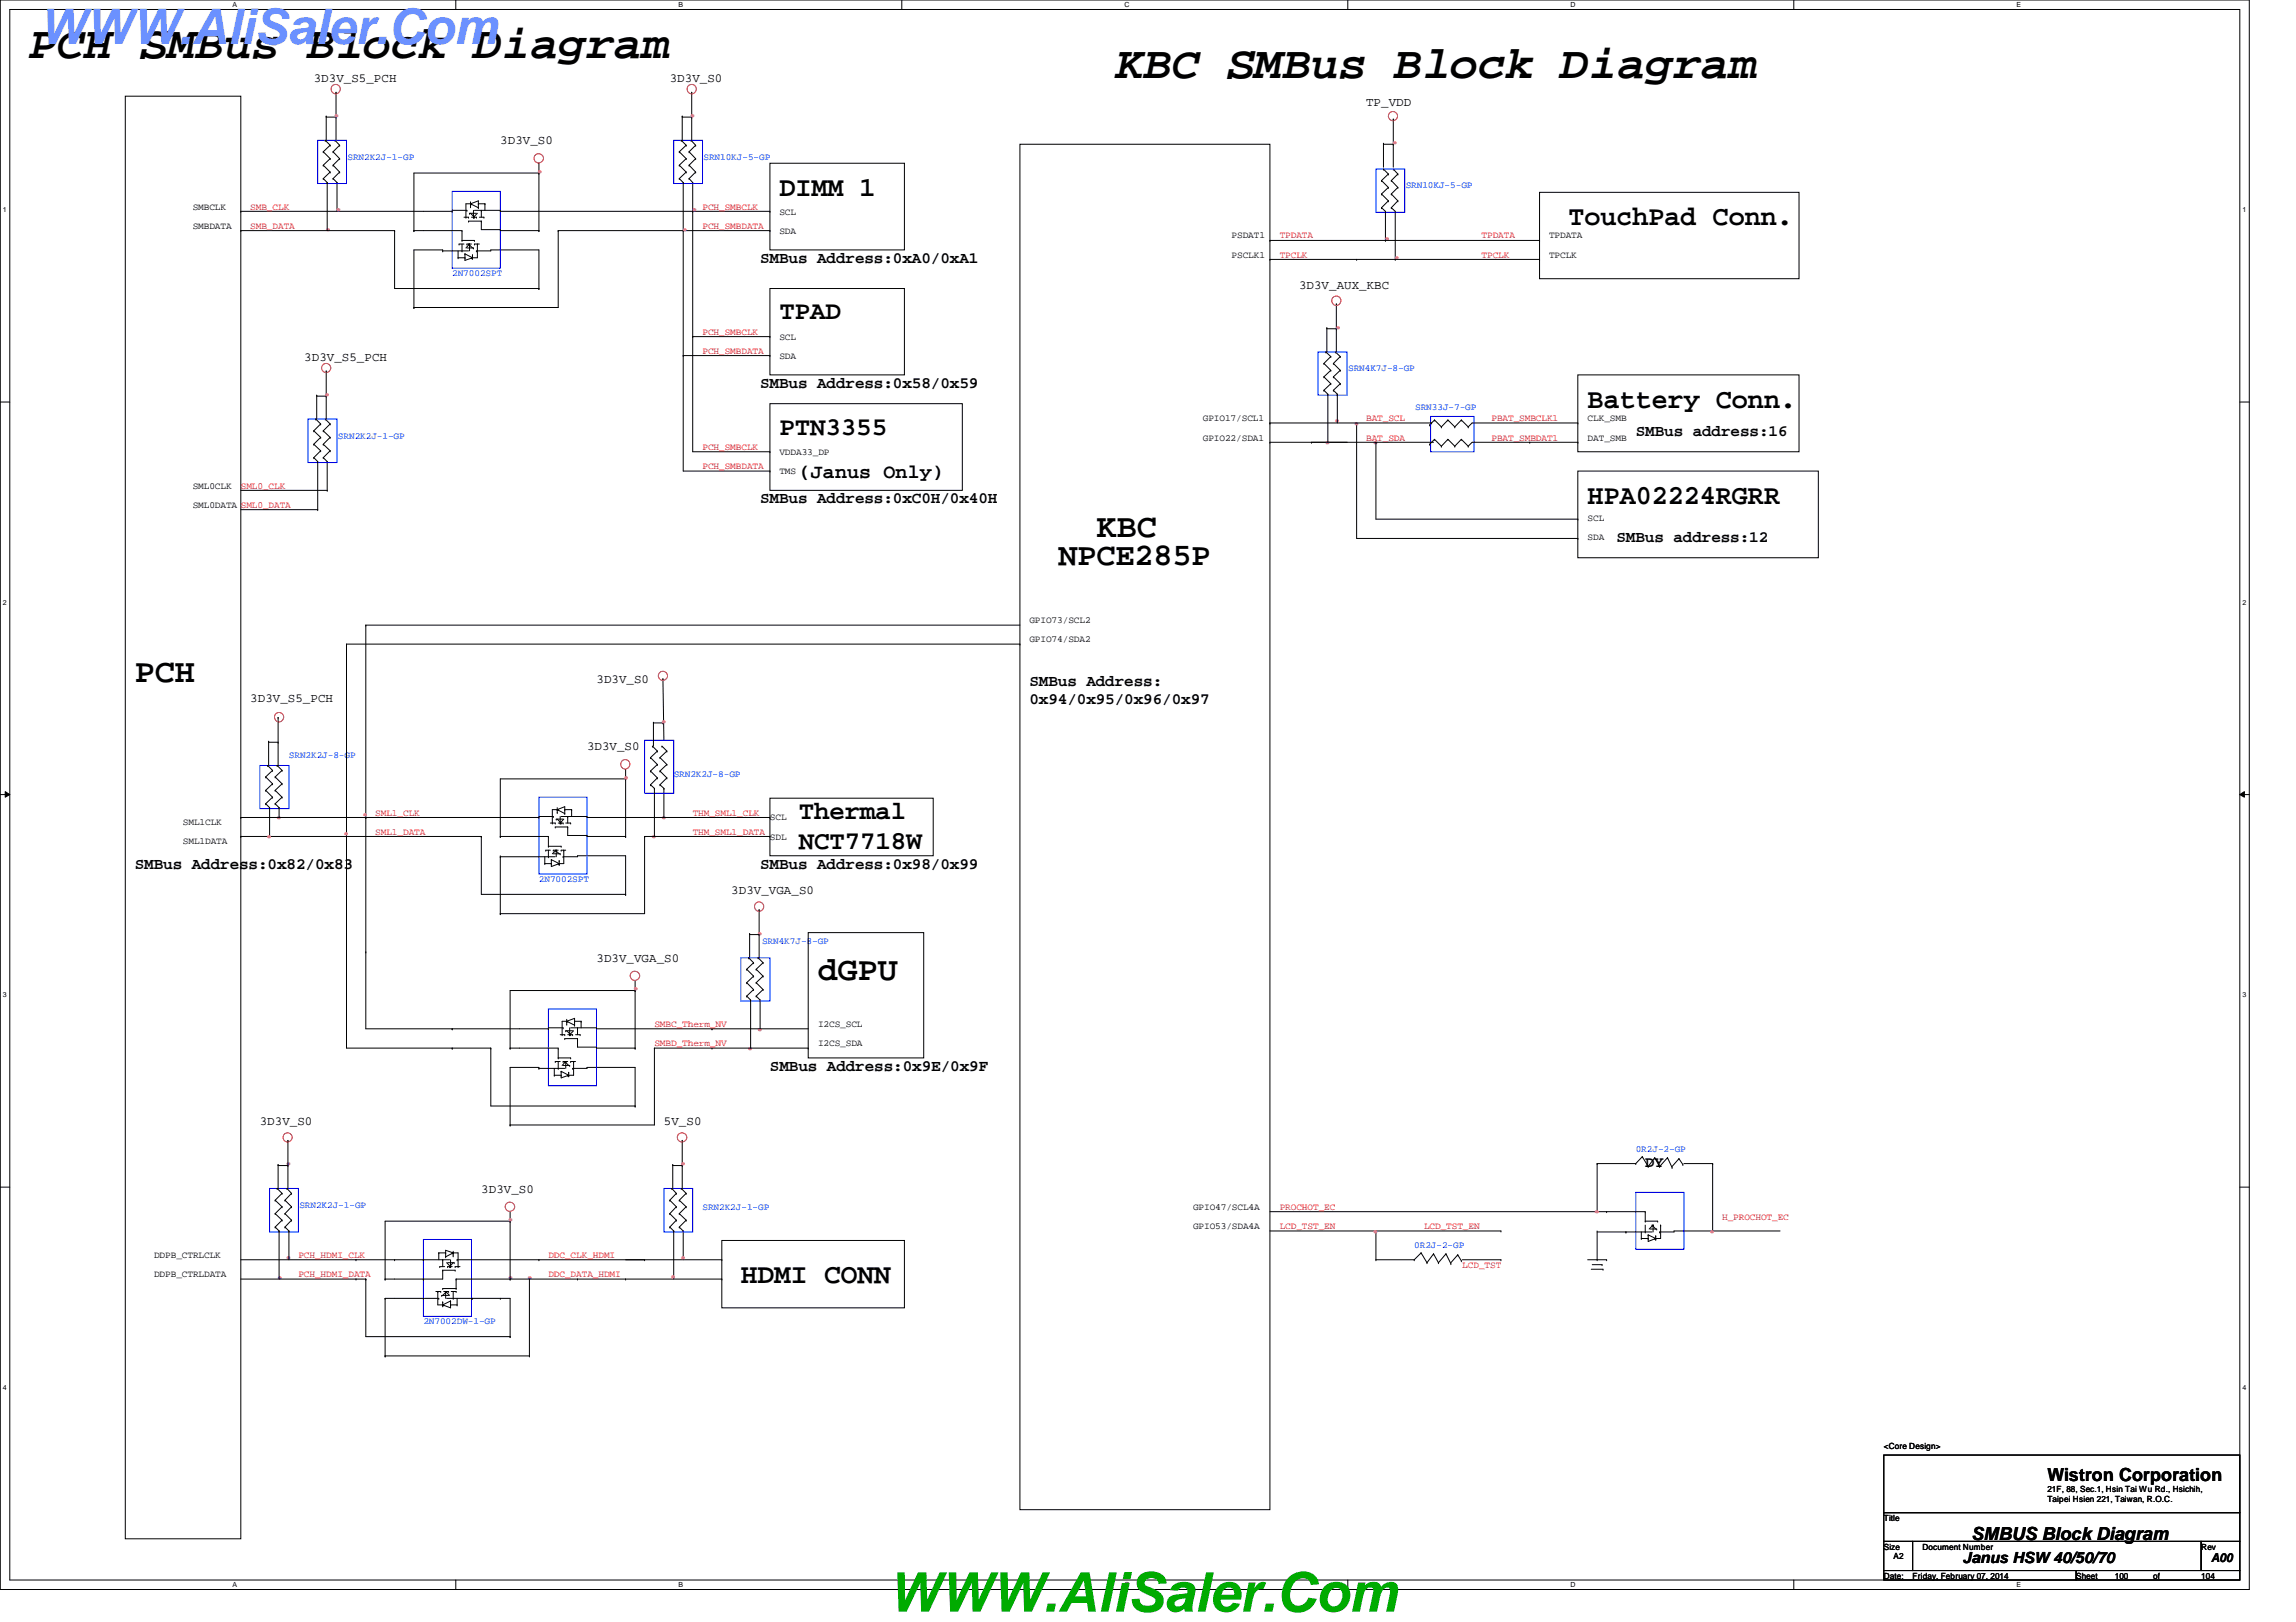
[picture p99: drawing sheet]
<svg xmlns="http://www.w3.org/2000/svg" width="297mm" height="210mm" viewBox="0 0 297 210" stroke-linecap="round" stroke-linejoin="round" font-family="sans-serif">
<defs><g id="words">
<text font-size="7.1" fill="#00ab00" x="114.9" y="208.6">WWW.AliSaler.Com</text>
<text font-size="6.3" fill="#6b91ff" x="5.1" y="5.6">WWW.AliSaler.Com</text>
<g font-size="6">
<text x="3.8" y="7.5">PCH SMBus Block Diagram</text>
<text x="144.4" y="10">KBC SMBus Block Diagram</text>
</g>
<g font-size="4.3">
<text x="141.9" y="69.6">KBC</text>
<text x="17.4" y="88.2">PCH</text>
<text x="105.8" y="126.8">dGPU</text>
</g>
<text font-size="4.1" x="136.9" y="73.2">NPCE285P</text>
<g font-size="3.6">
<text x="100.8" y="25.4">DIMM 1</text>
<text x="202.9" y="29.1">TouchPad Conn.</text>
<text x="205.4" y="52.8">Battery Conn.</text>
<text x="205.4" y="65.2">HPA02224RGRR</text>
<text x="95.8" y="166">HDMI CONN</text>
</g>
<g font-size="3.3">
<text x="100.8" y="41.3">TPAD</text>
<text x="100.8" y="56.3">PTN3355</text>
<text x="103.3" y="106">Thermal</text>
<text x="103.3" y="109.8">NCT7718W</text>
</g>
<text font-size="2.6" x="103.3" y="61.8">(Janus Only)</text>
<g font-size="2.3">
<text x="264.9" y="191.7">Wistron Corporation</text>
<text x="255.1" y="199.3">SMBUS Block Diagram</text>
</g>
<g font-size="2.1" fill="#f0f">
<text x="42.3" y="15.7">‧</text>
<text x="88.4" y="15.7">‧</text>
<text x="68.6" y="22.9">‧</text>
<text x="179.2" y="19.1">‧</text>
<text x="42.6" y="27.9">‧</text>
<text x="88.6" y="27.9">‧</text>
<text x="41.2" y="30.4">‧</text>
<text x="87.4" y="30.4">‧</text>
<text x="178.3" y="31.6">‧</text>
<text x="179.5" y="34.1">‧</text>
<text x="171.9" y="43.1">‧</text>
<text x="41.1" y="51.7">‧</text>
<text x="170.5" y="58">‧</text>
<text x="171.8" y="55.1">‧‧</text>
<text x="176.7" y="58">‧</text>
<text x="84.7" y="94.1">‧</text>
<text x="79.8" y="101.3">‧</text>
<text x="34.9" y="106.5">‧</text>
<text x="46.1" y="106.1">‧</text>
<text x="84.7" y="106.5">‧</text>
<text x="33.6" y="109">‧</text>
<text x="43.6" y="108.6">‧</text>
<text x="83.4" y="109">‧</text>
<text x="97.1" y="121.5">‧</text>
<text x="81.1" y="128.7">‧</text>
<text x="95.8" y="136.4">‧</text>
<text x="97.1" y="133.9">‧</text>
<text x="36.1" y="151.3">‧</text>
<text x="87.2" y="151.3">‧</text>
<text x="64.9" y="158.5">‧</text>
<text x="176.7" y="160">‧</text>
<text x="205.4" y="157.5">‧</text>
<text x="220.3" y="160">‧</text>
<text x="35" y="166">‧</text>
<text x="36.1" y="163.4">‧</text>
<text x="64.8" y="166">‧‧</text>
<text x="85.9" y="165.9">‧</text>
<text x="87.2" y="163.4">‧</text>
</g>
<g font-size="2.1">
<text x="98.3" y="34">SMBus Address:0xA0/0xA1</text>
<text x="98.3" y="50.2">SMBus Address:0x58/0x59</text>
<text x="211.6" y="56.4">SMBus address:16</text>
<text x="98.3" y="65.2">SMBus Address:0xC0H/0x40H</text>
<text x="209.1" y="70.1">SMBus address:12</text>
<text x="133.2" y="88.8">SMBus Address:</text>
<text x="133.2" y="91.1">0x94/0x95/0x96/0x97</text>
<text x="17.4" y="112.4">SMBus Address:0x82/0x83</text>
<text x="98.3" y="112.4">SMBus Address:0x98/0x99</text>
<text x="99.6" y="138.6">SMBus Address:0x9E/0x9F</text>
</g>
<g font-size="2">
<text x="212.8" y="151">DY</text>
<text x="253.9" y="202.2">Janus HSW 40/50/70</text>
</g>
<g font-size="1.6">
<text x="40.6" y="10.6">3D3V_S5_PCH</text>
<text x="86.7" y="10.6">3D3V_S0</text>
<text x="176.7" y="13.7">TP_VDD</text>
<text x="64.7" y="18.7">3D3V_S0</text>
<text x="168.1" y="37.3">3D3V_AUX_KBC</text>
<text x="39.4" y="46.7">3D3V_S5_PCH</text>
<text x="77.2" y="88.4">3D3V_S0</text>
<text x="32.4" y="90.8">3D3V_S5_PCH</text>
<text x="75.9" y="97.1">3D3V_S0</text>
<text x="94.6" y="115.7">3D3V_VGA_S0</text>
<text x="77.2" y="124.5">3D3V_VGA_S0</text>
<text x="33.6" y="145.6">3D3V_S0</text>
<text x="85.9" y="145.6">5V_S0</text>
<text x="62.3" y="154.3">3D3V_S0</text>
<text x="286" y="202.2">A00</text>
</g>
<g font-size="1.2" fill="#00f">
<text x="45" y="20.7">SRN2K2J-1-GP</text>
<text x="91" y="20.7">SRN10KJ-5-GP</text>
<text x="181.9" y="24.4">SRN10KJ-5-GP</text>
<text x="58.5" y="35.7">2N7002SPT</text>
<text x="174.4" y="48">SRN4K7J-8-GP</text>
<text x="183.1" y="53">SRN33J-7-GP</text>
<text x="43.7" y="56.8">SRN2K2J-1-GP</text>
<text x="37.4" y="98.1">SRN2K2J-8-GP</text>
<text x="87.2" y="100.6">SRN2K2J-8-GP</text>
<text x="69.7" y="114.1">2N7002SPT</text>
<text x="98.6" y="122.2">SRN4K7J-8-GP</text>
<text x="211.6" y="149.1">0R2J-2-GP</text>
<text x="38.7" y="156.3">SRN2K2J-1-GP</text>
<text x="90.9" y="156.6">SRN2K2J-1-GP</text>
<text x="183" y="161.5">0R2J-2-GP</text>
<text x="54.8" y="171.4">2N7002DW-1-GP</text>
</g>
<g font-size="1.2">
<text x="24.9" y="27.1">SMBCLK</text>
<text x="24.9" y="29.6">SMBDATA</text>
<text x="100.8" y="27.8">SCL</text>
<text x="100.8" y="30.3">SDA</text>
<text x="159.3" y="33.4">PSCLK1</text>
<text x="159.3" y="30.9">PSDAT1</text>
<text x="200.4" y="30.9">TPDATA</text>
<text x="200.4" y="33.4">TPCLK</text>
<text x="100.8" y="43.9">SCL</text>
<text x="100.8" y="46.4">SDA</text>
<text x="100.8" y="58.9">VDDA33_DP</text>
<text x="155.6" y="54.5">GPIO17/SCL1</text>
<text x="155.6" y="57">GPIO22/SDA1</text>
<text x="205.4" y="54.5">CLK_SMB</text>
<text x="205.4" y="57">DAT_SMB</text>
<text x="24.9" y="65.7">SML0DATA SML0_DATA</text>
<text x="24.9" y="63.2">SML0CLK</text>
<text x="100.8" y="61.4">TMS</text>
<text x="205.4" y="67.5">SCL</text>
<text x="205.4" y="69.9">SDA</text>
<text x="133.2" y="80.6">GPIO73/SCL2</text>
<text x="133.2" y="83.1">GPIO74/SDA2</text>
<text x="23.7" y="106.8">SML1CLK</text>
<text x="99.6" y="106.2">SCL</text>
<text x="23.7" y="109.3">SML1DATA</text>
<text x="99.6" y="108.7">SDL</text>
<text x="105.8" y="132.9">I2CS_SCL</text>
<text x="105.8" y="135.4">I2CS_SDA</text>
<text x="154.3" y="156.6">GPIO47/SCL4A</text>
<text x="154.3" y="159">GPIO53/SDA4A</text>
<text x="19.9" y="165.3">DDPB_CTRLDATA</text>
<text x="19.9" y="162.8">DDPB_CTRLCLK</text>
</g>
<g font-size="1.2" fill="#f00">
<text x="32.4" y="27.1">SMB_CLK</text>
<text x="32.4" y="29.6">SMB_DATA</text>
<text x="90.9" y="27.1">PCH_SMBCLK</text>
<text x="90.9" y="29.6">PCH_SMBDATA</text>
<text x="165.6" y="30.9">TPDATA</text>
<text x="165.6" y="33.4">TPCLK</text>
<text x="191.7" y="30.9">TPDATA</text>
<text x="191.7" y="33.4">TPCLK</text>
<text x="90.9" y="43.3">PCH_SMBCLK</text>
<text x="90.9" y="45.8">PCH_SMBDATA</text>
<text x="90.9" y="58.3">PCH_SMBCLK</text>
<text x="176.7" y="54.5">BAT_SCL</text>
<text x="176.7" y="57">BAT_SDA</text>
<text x="193" y="54.5">PBAT_SMBCLK1</text>
<text x="193" y="57">PBAT_SMBDAT1</text>
<text x="31.2" y="63.2">SML0_CLK</text>
<text x="90.9" y="60.7">PCH_SMBDATA</text>
<text x="48.6" y="105.5">SML1_CLK</text>
<text x="89.6" y="105.5">THM_SML1_CLK</text>
<text x="48.6" y="108">SML1_DATA</text>
<text x="89.6" y="108">THM_SML1_DATA</text>
<text x="84.7" y="132.9">SMBC_Therm_NV</text>
<text x="84.7" y="135.4">SMBD_Therm_NV</text>
<text x="165.6" y="159">LCD_TST_EN</text>
<text x="165.6" y="156.6">PROCHOT_EC</text>
<text x="184.2" y="159">LCD_TST_EN</text>
<text x="222.8" y="157.8">H_PROCHOT_EC</text>
<text x="38.6" y="165.3">PCH_HDMI_DATA</text>
<text x="38.6" y="162.8">PCH_HDMI_CLK</text>
<text x="70.9" y="162.8">DDC_CLK_HDMI</text>
<text x="70.9" y="165.3">DDC_DATA_HDMI</text>
<text x="189.2" y="164">LCD_TST</text>
</g>
<g font-size="1.1">
<text x="243.7" y="187.5">&lt;Core Design&gt;</text>
<text x="243.7" y="196.8">Title</text>
<text x="264.9" y="193.1">21F, 88, Sec.1, Hsin Tai Wu Rd., Hsichih,</text>
<text x="264.9" y="194.4">Taipei Hsien 221, Taiwan, R.O.C.</text>
<text x="243.7" y="200.5">Size</text>
<text x="245" y="201.8">A2</text>
<text x="248.7" y="200.5">Document Number</text>
<text x="284.8" y="200.5">Rev</text>
<text x="243.7" y="204.3">Date:</text>
<text x="247.4" y="204.3">Friday, February 07, 2014</text>
<text x="268.6" y="204.3">Sheet</text>
<text x="273.6" y="204.3">100</text>
<text x="278.6" y="204.3">of</text>
<text x="284.8" y="204.3">104</text>
</g>
<g font-size=".9">
<text x="30.1" y=".9">A</text>
<text x="87.8" y=".9">B</text>
<text x="145.5" y=".9">C</text>
<text x="203.2" y=".9">D</text>
<text x="260.9" y=".9">E</text>
<text x=".4" y="27.4">1</text>
<text x="290.1" y="27.4">1</text>
<text x=".4" y="78.2">2</text>
<text x="290.1" y="78.2">2</text>
<text x=".4" y="129">3</text>
<text x="290.1" y="129">3</text>
<text x=".4" y="179.8">4</text>
<text x="290.1" y="179.8">4</text>
<text x="30.1" y="205.4">A</text>
<text x="87.8" y="205.4">B</text>
<text x="145.5" y="205.4">C</text>
<text x="203.2" y="205.4">D</text>
<text x="260.9" y="205.4">E</text>
</g>
</g></defs>
<path d="M0 0h291v205.7h-291zM1.3 1.2h288.5v203.3h-288.5z" fill="none" stroke="#000" stroke-width=".13"/>
<g fill="#fff">
<path d="M30.1 .1h.5v1h-.5z"/>
<path d="M30.1 204.6h.5v1h-.5z"/>
</g>
<path d="M59 0v1.2M59 204.5v1.2" fill="none" stroke="#000" stroke-width=".13"/>
<g fill="#fff">
<path d="M87.8 .1h.6v1h-.6z"/>
<path d="M87.8 204.6h.6v1h-.6z"/>
</g>
<path d="M116.7 0v1.2M116.7 204.5v1.2" fill="none" stroke="#000" stroke-width=".13"/>
<g fill="#fff">
<path d="M145.5 .1h.6v1h-.6z"/>
<path d="M145.5 204.6h.6v1h-.6z"/>
</g>
<path d="M174.4 0v1.2M174.4 204.5v1.2" fill="none" stroke="#000" stroke-width=".13"/>
<g fill="#fff">
<path d="M203.2 .1h.6v1h-.6z"/>
<path d="M203.2 204.6h.6v1h-.6z"/>
</g>
<path d="M232.1 0v1.2M232.1 204.5v1.2" fill="none" stroke="#000" stroke-width=".13"/>
<g fill="#fff">
<path d="M260.9 .1h.6v1h-.6z"/>
<path d="M260.9 204.6h.6v1h-.6z"/>
<path d="M.4 26.6h.5v1h-.5z"/>
<path d="M290.1 26.6h.5v1h-.5z"/>
<path d="M.4 77.4h.5v1h-.5z"/>
<path d="M290.1 77.4h.5v1h-.5z"/>
</g>
<path d="M0 52h1.3M289.8 52h1.2" fill="none" stroke="#000" stroke-width=".13"/>
<g fill="#fff">
<path d="M.4 128.2h.5v1h-.5z"/>
<path d="M290.1 128.2h.5v1h-.5z"/>
</g>
<path d="M0 102.8h1.3M.7 102.4l.6 .4-.6 .4zM289.8 102.8h1.2M289.8 102.8l.6-.4v.8z" fill="none" stroke="#000" stroke-width=".13"/>
<path d="M.7 102.4l.6 .4-.6 .4zM289.8 102.8l.6-.4v.8z" fill="#000"/>
<g fill="#fff">
<path d="M.4 179h.5v1h-.5z"/>
<path d="M290.1 179h.5v1h-.5z"/>
</g>
<g fill="none" stroke="#000" stroke-width=".13">
<path d="M16.2 12.4h15v186.7h-15zM41.8 19.6h.1M41.8 19.6l.9 .9M42.1 18.2l.6 .6M42.1 18.2h.1M42.2 15h.1M42.2 15v3.2M42.2 15.2h1.3M42.7 18.8l-.9 .8M42.7 18.8h.1M43.1 19.6h.1M43.1 19.6l.8 .9"/>
<path d="M43.3 18.2h.1M43.3 18.2l.6 .6M43.5 11.9h.1M43.5 15.2h.1M43.5 11.9v6.3M43.9 18.8l-.8 .8M43.9 18.8h.1M87.9 19.6h.1M87.9 19.6l.9 .9M88.1 18.2h.1M88.1 18.2l.7 .6M88.3 15h.1"/>
<path d="M88.3 15v3.2M88.3 15.2h1.2M88.8 18.8l-.9 .8M88.8 18.8h.1M89.2 19.6l.8 .9M89.2 19.6h.1M89.4 18.2l.6 .6M89.4 18.2h.1M89.5 11.9h.1M89.5 15.2h.1M89.5 11.9v6.3M90 18.8h.1"/>
<path d="M90 18.8l-.8 .8M131.9 18.7h32.4v176.7h-32.4zM179 18.5h.1M179 18.5v3.1M179 18.7h1.3M180.3 15.4h.1M180.3 18.7h.1M180.3 15.4v6.2M31.2 27.3h.1M31.2 29.8h.1M31.2 27.3h27.3M31.2 29.8h19.9"/>
<path d="M41.8 23.1h.1M41.8 21.4h.1M41.8 21.4l.9 .9M41.8 23.1l.5 .5M42.3 23.6h.1M42.3 23.6v6.2M42.7 22.3l-.9 .8M42.7 20.5l-.9 .9M42.7 22.3h.1M42.7 20.5h.1M43.1 23.1h.1M43.1 21.4h.1"/>
<path d="M43.1 21.4l.8 .9M43.1 23.1l.5 .5M43.6 23.6h.1M43.6 23.6v3.7M43.9 22.3l-.8 .8M43.9 20.5l-.8 .9M43.9 22.3h.1M43.9 20.5h.1M51.1 29.8h.1M51.1 29.8v7.5h18.6M53.5 29.8h6.3M53.5 39.8h.1"/>
<path d="M53.5 29.8h.1M57.3 32.5h3.3M57.3 32.5h.1M57.3 32.3h.1M57.3 32.3h-3.8v7.5M58.5 27.3h.1M58.5 27.2h1.9M59.3 33.4h.1M59.3 32.5v.9M59.3 33.4h.9M59.4 31.6h.1M59.4 31.6h.6"/>
<path d="M59.8 29.8h.1M59.8 32.5h.1M59.8 31.1h.1M59.8 31.1h1.6M59.8 30v1.1M59.8 31.6v.9M60 28.1h.6M60.2 32.9h.1M60.2 33.4h.1M60.2 32.9v.8l.9-.3M60.2 32.9l.9 .5M60.3 28.1h.1"/>
<path d="M60.4 27.2h.1M60.4 31.6h.1M60.4 32.1h.9M60.4 31.6h.6M60.6 28.1h.1M60.6 28.6h.1M60.6 31.6h.1M60.6 31.6l.5 .5M60.6 28.6h1.7M60.7 27.6h.1M60.7 31.6h.1M60.7 31.6v.9"/>
<path d="M60.7 27.6h.9M60.7 31.6l-.4 .5M60.9 26.8h.1M60.9 26.4h.1M60.9 26.1v.7M60.9 27.6l.5 .5M60.9 26.4l1-.4v.9M60.9 26.4l1 .5M61 26.4h.1M61 33.4h.1M61 28.1h.6M61 26.4h-.7v1.7"/>
<path d="M61.1 33h.1M61.1 33.4h.1M61.1 33v.6M61.3 28.1h.1M61.3 32.1h.1M61.3 27.2v.9M61.4 28.1h.1M61.4 31.6h.1M61.4 31.1h.1M61.4 27.2h3.3M61.4 31.6h.6M61.6 32.5h1.9"/>
<path d="M61.6 28.1h.1M61.6 32.5h.1M61.8 31.6h.1M61.8 27.6l-.5 .5M61.8 31.6v1.8h-.8M61.9 26.4h.8M61.9 26.4h.1M61.9 26.9h.1M62 28.1h.6M62.3 27.2h.1M62.3 28.6h.1M62.3 27.2v.9"/>
<path d="M62.3 28.6v1.1h2.4M62.6 28.1h.1M62.7 26.4h.1M62.7 26.4v.8M63.5 32.3h6.2v5M63.5 32.3h.1M64.7 27.2h.1M64.7 29.7h.1M64.7 27.3h34.9M64.7 29.8h5M69.7 37.3h.1M69.7 29.8h.1"/>
<path d="M69.7 22.4h.1M69.7 21.1v8.7M69.7 22.4h-16.2v7.4M72.2 29.8h.1M72.2 29.8v10h-18.7M72.2 29.8h27.4M87.9 23.1h.1M87.9 21.4h.1M87.9 23.1l.5 .5M87.9 21.4l.9 .9M88.4 29.8h.1M88.4 23.6h.1"/>
<path d="M88.4 23.6v37.4h11.2M88.8 22.3l-.9 .8M88.8 20.5l-.9 .9M88.8 22.3h.1M88.8 20.5h.1M89.2 21.4l.8 .9M89.2 23.1h.1M89.2 21.4h.1M89.2 23.1l.4 .5M89.6 27.3h.1M89.6 23.6h.1M89.6 23.6v34.9h10"/>
<path d="M90 22.3h.1M90 20.5h.1M90 22.3l-.8 .8M90 20.5l-.8 .9M99.6 21.1h17.4v11.2h-17.4zM99.6 37.3h17.4v11.2h-17.4zM99.6 27.3h.1M99.6 29.8h.1M164.3 31.1h34.9M164.3 33.6h34.9M164.3 31.1h.1M164.3 33.6h.1"/>
<path d="M172.9 39.3h.1M172.9 39.3v6.3M175.5 33.6h.1M178.7 26.9l.5 .4v3.8M178.7 25.1l.9 .9M178.7 23.4l.9 .9M178.7 26.9h.1M178.7 25.1h.1M178.7 23.4h.1M179 21.9l.6 .6M179 21.9h.1M179.2 31.1h.1"/>
<path d="M179.6 26h.1M179.6 24.3h.1M179.6 22.5h.1M179.6 26l-.9 .9M179.6 24.3l-.9 .8M179.6 22.5l-.9 .9M180 25.1l.8 .9M180 23.4l.8 .9M180 26.9h.1M180 25.1h.1M180 23.4h.1M180 26.9l.5 .4v6.3"/>
<path d="M180.3 21.9l.5 .6M180.3 21.9h.1M180.5 33.6h.1M180.8 26h.1M180.8 24.3h.1M180.8 22.5h.1M180.8 26l-.8 .9M180.8 24.3l-.8 .8M180.8 22.5l-.8 .9M199.2 24.9h33.5v11.2h-33.5zM199.2 31.1h.1M199.2 33.6h.1"/>
<path d="M40.6 57.5l.9 .8M40.6 55.8l.9 .8M40.6 59.2h.1M40.6 57.5h.1M40.6 55.8h.1M40.6 59.2l.5 .5M40.8 54.2l.7 .7M40.8 54.2h.1M41 51.1h.1M41 51.1v3.1M41 51.3h1.2M41.1 59.7h.1"/>
<path d="M41.1 59.7v6.3M41.5 58.3h.1M41.5 56.6h.1M41.5 54.9h.1M41.5 58.3l-.9 .9M41.5 56.6l-.9 .9M41.5 54.9l-.9 .9M41.8 59.2h.1M41.8 57.5h.1M41.8 55.8h.1M41.8 57.5l.9 .8M41.8 55.8l.9 .8"/>
<path d="M41.8 59.2l.5 .5M42.1 54.2l.6 .7M42.1 54.2h.1M42.2 48h.1M42.2 51.3h.1M42.2 48v6.2M42.3 59.7h.1M42.3 59.7v3.8M42.7 58.3l-.9 .9M42.7 56.6l-.9 .9M42.7 54.9l-.9 .9M42.7 58.3h.1"/>
<path d="M42.7 56.6h.1M42.7 54.9h.1M88.4 46h.1M88.4 46h11.2M89.6 43.6h.1M89.6 43.6h10M99.6 52.2h24.9v11.3h-24.9zM99.6 58.5h.1M99.6 46h.1M99.6 43.6h.1M164.3 57.2h.1M164.3 54.7h.1"/>
<path d="M164.3 54.7h20.9M164.3 57.2h21.2M169.7 57.2h.1M171.3 50.5h.1M171.3 48.8h.1M171.3 47h.1M171.3 50.5l.5 .5M171.3 48.8l.9 .9M171.3 47l.9 .9M171.5 45.6h.1M171.5 45.6l.7 .5M171.7 42.4h.1"/>
<path d="M171.7 42.4v3.2M171.7 42.5h1.2M171.8 51h.1M171.8 51v6.2M172.2 49.7l-.9 .8M172.2 47.9l-.9 .9M172.2 46.1l-.9 .9M172.2 49.7h.1M172.2 47.9h.1M172.2 46.1h.1M172.5 48.8l.9 .9M172.5 47l.9 .9"/>
<path d="M172.5 50.5h.1M172.5 48.8h.1M172.5 47h.1M172.5 50.5l.5 .5M172.8 45.6l.6 .5M172.8 45.6h.1M172.9 42.5h.1M173 51h.1M173 51v3.7M173.4 49.7h.1M173.4 47.9h.1M173.4 46.1h.1"/>
<path d="M173.4 49.7l-.9 .8M173.4 47.9l-.9 .9M173.4 46.1l-.9 .9M175.5 54.7h.1M175.5 54.7v15h28.6M178 57.2h.1M178 57.2v10h26.1M185 55h.1M185 57.5h.1M185.2 54.7h.1M185.6 54.4h.1M185.6 56.9h.1"/>
<path d="M185.6 54.4l-.6 .6M185.6 56.9l-.6 .6M185.6 54.4l.9 .8M185.6 56.9l.9 .8M186.5 55.2h.1M186.5 57.7h.1M187.3 54.4l.9 .8M187.3 56.9l.9 .8M187.3 54.4h.1M187.3 56.9h.1M187.3 54.4l-.8 .8M187.3 56.9l-.8 .8"/>
<path d="M188.2 55.2h.1M188.2 57.7h.1M189.1 54.4l.8 .8M189.1 56.9l.8 .8M189.1 54.4h.1M189.1 56.9h.1M189.1 54.4l-.9 .8M189.1 56.9l-.9 .8M189.9 55.2h.1M189.9 57.7h.1M197.9 57.2h.1M204.1 54.7h-13.6l-.6 .5"/>
<path d="M204.1 57.2h.1M204.1 54.7h.1M204.1 48.5h28.6v10h-28.6zM204.1 57.2h-13.6l-.6 .5M31.2 66h9.9M31.2 63.5h11.1M41.1 66h.1M42.3 63.5h.1M99.6 61h.1M204.1 67.2h.1M204.1 69.7h.1M204.1 61h31.1v11.2h-31.1z"/>
<path d="M34.6 99.1l.7 .6M34.6 99.1h.1M34.8 95.9h.1M34.8 95.9v3.2M34.8 96.1h1.2M35.3 99.7h.1M35.3 99.7l-.9 .8M35.9 99.1h.1M35.9 99.1l.6 .6M36 92.8h.1M36 96.1h.1M36 92.8v6.3"/>
<path d="M36.5 99.7l-.9 .8M36.5 99.7h.1M44.8 83.4h.1M44.8 83.4v52.2h18.7M44.8 83.4h87.1M47.3 80.9h84.6M47.3 80.9h.1M47.3 80.9v52.2h23.6M80.9 99.6v8.6M84.2 98h.1M84.2 99.8h.1M84.2 98l.8 .9"/>
<path d="M84.2 99.8l.8 .9M84.4 96.6h.1M84.4 96.6l.6 .6M84.5 93.5h.1M84.5 93.5v3.1M84.5 93.6h1.3M85 98.9l-.8 .9M85 97.2l-.8 .8M85 98.9h.1M85 97.2h.1M85.4 98h.1M85.4 99.8h.1"/>
<path d="M85.4 98l.9 .9M85.4 99.8l.9 .9M85.6 96.6h.1M85.6 96.6l.7 .6M85.8 87.8h.1M85.8 93.6h.1M85.8 87.8l.1 8M86.3 98.9l-.9 .9M86.3 97.2l-.9 .8M86.3 98.9h.1M86.3 97.2h.1M131.9 83.4h.1"/>
<path d="M31.2 108.2h.1M31.2 105.8h.1M31.2 105.8h38.5M31.2 108.2h31.1M34.4 100.5l.9 .9M34.4 102.3l.9 .9M34.4 100.5h.1M34.4 102.3h.1M34.4 104h.1M34.4 104l.5 .5M34.9 104.5h.1M34.9 104.5v3.7"/>
<path d="M35.3 101.4h.1M35.3 103.2h.1M35.3 101.4l-.9 .9M35.3 103.2l-.9 .8M35.6 104h.1M35.6 100.5h.1M35.6 102.3h.1M35.6 104l.5 .5M35.6 100.5l.9 .9M35.6 102.3l.9 .9M36.1 104.5h.1M36.1 104.5v1.3"/>
<path d="M36.5 103.2l-.9 .8M36.5 101.4l-.9 .9M36.5 103.2h.1M36.5 101.4h.1M44.8 108.2h.1M47.3 105.8h.1M62.3 108.2h.1M62.3 108.2v7.5h18.6M64.7 118.2h.1M64.7 108.2h.1M64.7 110.9h.1M64.7 110.7v7.5"/>
<path d="M64.7 110.9h7.1M64.7 108.2h6.2M69.7 105.8h.1M69.7 105.7h1.9M70.5 111.8h.1M70.5 111.8h.8M70.5 110.9v.9M70.6 110h.6M70.6 110h.1M70.9 108.2h.1M70.9 110.9h.1M70.9 109.5h.1"/>
<path d="M70.9 109.5h1.7M70.9 108.4v1.1M70.9 110v.9M71.2 106.5h.6M71.3 111.3h.1M71.3 111.8h.1M71.3 111.3v.8l1-.3M71.3 111.3l1 .5M71.5 106.5h.1M71.6 105.7h.1M71.6 110h.1M71.6 110.5h.9"/>
<path d="M71.6 110h.6M71.8 107h1.6M71.8 106.5h.1M71.8 107h.1M71.8 110h.1M71.8 110l.5 .5M72 110l-.5 .5M72 106h.1M72 110h.1M72 110v.9M72 106h.9M72.1 104.8l1-.4v.9"/>
<path d="M72.1 104.8l1 .5M72.1 105.2h.1M72.1 104.8h.1M72.1 104.5v.7M72.1 106l.5 .5M72.2 104.8h-.7v1.7M72.2 104.8h.1M72.2 111.8h.1M72.2 106.5h.7M72.3 111.4h.1M72.3 111.8h.1M72.3 111.4v.6"/>
<path d="M72.5 110.5h.1M72.5 106.5h.1M72.5 105.7v.8M72.6 110h.6M72.6 109.5h.1M72.6 106.5h.1M72.6 110h.1M72.6 105.7h3.3M72.9 110.9h1.8M72.9 106.5h.1M72.9 110.9h.1M72.9 110h.1"/>
<path d="M72.9 106l-.4 .5M72.9 110v1.8h-.7M73.1 104.8h.1M73.1 105.3h.1M73.1 104.8h.9M73.2 106.5h.6M73.4 105.7h.1M73.4 107h.1M73.4 105.7v.8M73.4 107v1.1h2.5M73.8 106.5h.1M74 104.8h.1"/>
<path d="M74 104.8v.9M74.7 110.7h6.2v5M74.7 110.7h.1M75.9 105.7h.1M75.9 108.1h.1M75.9 108.2h5M75.9 105.8h23.7M80.9 100.8h-16.2v7.4M80.9 115.7h.1M80.9 108.2h.1M80.9 100.8h.1M83.4 108.2h.1"/>
<path d="M83.4 108.2h16.2M83.4 108.2v10h-18.7M84.2 101.6h.1M84.2 101.6l.5 .4M84.7 102h.1M84.7 102v6.2M85 100.7l-.8 .9M85 100.7h.1M85.4 101.6h.1M85.4 101.6l.5 .4M85.9 102h.1M85.9 102v3.8"/>
<path d="M86.3 100.7l-.9 .9M86.3 100.7h.1M98.2 117.7h.1M98.2 117.7v6.3M99.6 103.3h21.1v7.4h-21.1zM99.6 105.8h.1M99.6 108.2h.1M44.8 120.7h.1M47.3 123.2h.1M58.5 133.1h.1M58.5 135.6h.1M63.5 135.6h.1"/>
<path d="M63.5 135.6v7.5h18.7M66 135.6h6.2M66 135.6h.1M69.7 138.3h3.4M69.7 138.3h.1M69.7 138.1h.1M69.7 138.1h-3.7v7.5M70.9 133.1h.1M70.9 133h2M71.7 139.1h.1M71.7 139.1h.9M71.7 138.3v.8"/>
<path d="M71.8 137.4h.1M71.8 137.4h.7M72.2 135.6h.1M72.2 138.3h.1M72.2 136.9h.1M72.2 135.8v1.1M72.2 137.4v.9M72.2 136.9h1.6M72.5 133.9h.6M72.6 138.6h.1M72.6 139.1h.1M72.6 138.6v.9l1-.4"/>
<path d="M72.6 138.6l1 .5M72.7 133.9h.1M72.9 137.4h.5M72.9 133h.1M72.9 137.4h.1M72.9 137.9h.8M73.1 133.9h.1M73.1 134.4h.1M73.1 137.4h.1M73.1 137.4l.5 .5M73.1 134.4h1.6M73.2 133.4h.1"/>
<path d="M73.2 137.4h.1M73.2 137.4v.9M73.2 133.4h.9M73.2 137.4l-.5 .5M73.3 132.5h.1M73.3 132.2h.1M73.3 131.9v.6M73.3 133.4l.5 .5M73.3 132.2l1-.4v.9M73.3 132.2l1 .5M73.4 132.2h.1M73.4 139.1h.1"/>
<path d="M73.4 133.9h.7M73.4 132.2h-.7v1.7M73.6 138.8h.1M73.6 139.1h.1M73.6 138.8v.6M73.7 133.9h.1M73.7 137.9h.1M73.7 133v.9M73.8 133.9h.1M73.8 137.4h.1M73.8 136.9h.1M73.8 133h3.4"/>
<path d="M73.8 137.4h.7M74.1 138.3h1.8M74.1 133.9h.1M74.1 138.3h.1M74.2 137.4h.1M74.2 133.4l-.5 .5M74.2 137.4v1.7h-.8M74.3 132.2h.9M74.3 132.2h.1M74.3 132.7h.1M74.5 133.9h.6M74.7 133h.1"/>
<path d="M74.7 134.4h.1M74.7 133v.9M74.7 134.4v1.1h2.5M75.1 133.9h.1M75.2 132.2h.1M75.2 132.2v.8M75.9 138.1h6.3v5M75.9 138.1h.1M77.2 133h.1M77.2 135.5h.1M77.2 133.1h27.4M77.2 135.6h5"/>
<path d="M82.2 135.6h.1M82.2 128.2h.1M82.2 126.9v8.7M82.2 128.2h-16.2v7.4M84.7 135.6h.1M84.7 135.6h19.9M84.7 135.6v10h-18.7M92.1 133.1h.1M92.1 135.6h.1M96.6 127.2h.1M96.6 128.9h.1M96.6 125.4h.1"/>
<path d="M96.6 128.9l.5 .5M96.6 127.2l.9 .9M96.6 125.4l.9 .9M96.9 124h.1M96.9 124l.6 .6M97 120.8h.1M97 120.8v3.2M97 120.9h1.2M97.1 129.4h.1M97.1 129.4v6.2M97.5 126.3l-.9 .9M97.5 128.1l-.9 .8"/>
<path d="M97.5 124.6l-.9 .8M97.5 126.3h.1M97.5 128.1h.1M97.5 124.6h.1M97.8 125.4l.9 .9M97.8 127.2l.9 .9M97.8 125.4h.1M97.8 127.2h.1M97.8 128.9h.1M97.8 128.9l.5 .5M98.1 124l.6 .6M98.1 124h.1"/>
<path d="M98.2 120.9h.1M98.3 129.4h.1M98.3 129.4v3.7M98.7 124.6h.1M98.7 126.3h.1M98.7 128.1h.1M98.7 124.6l-.9 .8M98.7 126.3l-.9 .9M98.7 128.1l-.9 .8M104.6 135.6h.1M104.6 120.7h14.9v16.2h-14.9zM0 153.6h1.3"/>
<path d="M35.6 157.1h.1M35.6 158.8h.1M35.6 155.3h.1M35.6 158.8l.5 .5M35.6 157.1l.9 .8M35.6 155.3l.9 .9M35.9 153.8h.1M35.9 153.8l.6 .6M36 150.7h.1M36 150.7v3.1M36 150.8h1.3M36.1 159.3h.1"/>
<path d="M36.1 159.3v6.2M36.5 157.9l-.9 .9M36.5 154.4l-.9 .9M36.5 156.2l-.9 .9M36.5 157.9h.1M36.5 154.4h.1M36.5 156.2h.1M36.9 155.3l.8 .9M36.9 157.1l.8 .8M36.9 158.8l.5 .5M36.9 158.8h.1M36.9 155.3h.1"/>
<path d="M36.9 157.1h.1M37.1 153.8h.1M37.1 153.8l.6 .6M37.3 150.8h.1M37.3 147.6h.1M37.3 147.6v6.2M37.4 159.3h.1M37.4 159.3v3.7M37.7 157.9h.1M37.7 154.4h.1M37.7 156.2h.1M37.7 157.9l-.8 .9"/>
<path d="M37.7 154.4l-.8 .9M37.7 156.2l-.8 .9M66 158h-16.2v7.5M66 158h.1M66 145.6h.1M66 156.8v8.7M82.2 143.1h.1M86.7 158.8l.5 .5M86.7 157.1l.8 .8M86.7 155.3l.8 .9M86.7 158.8h.1M86.7 157.1h.1"/>
<path d="M86.7 155.3h.1M86.9 153.8h.1M86.9 153.8l.6 .6M87 150.7h.1M87 150.8h1.3M87 150.7v3.1M87.2 159.3h.1M87.2 159.3v6.2M87.5 156.2h.1M87.5 157.9h.1M87.5 154.4h.1M87.5 156.2l-.8 .9"/>
<path d="M87.5 157.9l-.8 .9M87.5 154.4l-.8 .9M87.9 158.8h.1M87.9 157.1h.1M87.9 155.3h.1M87.9 158.8l.5 .5M87.9 157.1l.9 .8M87.9 155.3l.9 .9M88.1 153.8h.1M88.1 153.8l.7 .6M88.3 147.6h.1M88.3 150.8h.1"/>
<path d="M88.3 147.6v6.2M88.4 159.3h.1M88.4 159.3v3.7M88.8 154.4l-.9 .9M88.8 157.9l-.9 .9M88.8 156.2l-.9 .9M88.8 154.4h.1M88.8 157.9h.1M88.8 156.2h.1M164.3 156.8h48.5M164.3 159.3h29.9M178 159.3v3.7"/>
<path d="M194.2 159.3h.1M206.6 150.6h.1M206.6 159.4h7.1M206.6 150.6v6.2M206.6 159.3v3.7M206.6 150.6h5M207.9 156.8h.1M210.4 159.4h.1M211.6 150.6h.1M212.3 159.4v.9M212.5 149.7l-.9 .9M212.5 149.7h.1"/>
<path d="M212.5 149.7l.7 1.3M212.8 156.8h.1M212.8 159.4h.1M212.8 158h.1M212.8 156.9v1.1M212.8 158.5v.9M212.8 158h1.7M213.2 159.8h.1M213.2 151h.1M213.2 159.8v.9l1-.4M213.2 159.8l1 .5M213.5 159h.8"/>
<path d="M213.7 158.5h.1M213.7 158.5l.5 .5M213.9 158.5l-.5 .5M213.9 158.5h.1M213.9 158.5v.9M214.1 149.8l-.9 1.2M214.1 149.8h.1M214.1 149.8l.6 1.2M214.2 159.9h.1M214.2 159.9v.6M214.3 159h.1M214.5 158h.1"/>
<path d="M214.7 159.4h.1M214.7 151h.1M214.7 159.4h1.9M214.8 158.5h.1M214.8 158.5v1.8h-.7M215.7 149.8l-1 1.2M215.7 149.8h.1M215.7 149.8l.6 1.3M216.3 151.1h.1M216.6 159.3h.1M216.6 159.3h13.7M217.2 149.9l-.9 1.1"/>
<path d="M217.2 149.9h.1M217.2 149.9l.5 .8M217.7 150.7h.1M217.8 150.6h3.8M221.6 150.6h.1M221.6 159.3h.1M221.6 150.6v8.7M289.8 153.6h1.2M31.2 163h27M31.2 165.5h16.1M46.1 165.5h.1M46.1 163h.1"/>
<path d="M47.3 165.5h.1M47.3 165.5v7.5h18.7M49.8 168h.1M49.8 175.5h.1M49.8 165.5h.1M49.8 168v7.5M49.8 168h5M49.8 175.5h18.7M51.1 163h.1M54.8 163h.1M54.8 165.5h.1M54.8 168h.1"/>
<path d="M54.9 168h1.9M56.4 167.1h.6M56.6 167.1h.1M56.6 167.1v1.8h.8M56.8 162.1h.1M56.8 168h.1M56.8 162.1h.9M56.8 162.1v.9M56.9 163.9h.1M56.9 163.9h.6M57 167.1h.1M57.1 167.6h.1"/>
<path d="M57.1 167.6h.9M57.3 166.8h1.7M57.3 166.8h.1M57.3 163h.1M57.3 164.4h.1M57.3 168.9h.1M57.3 168.5h.1M57.3 164.4v1.1h-7.5M57.3 163v.9M57.3 168.5v.6M57.3 164.4h1.6M57.4 168.9h.1"/>
<path d="M57.4 167.1h.6M57.7 162.6h.1M57.7 162.1h.1M57.7 167.1h.1M57.7 167.1v.9M57.7 167.1l.5 .5M57.8 167.1l-.5 .5M57.8 167.1h.1M57.8 168h8.2v5M57.8 163.4l.5 .5M57.9 163.9h.6M57.9 163.9h.1"/>
<path d="M57.9 163.4h.9M58 167.1h.1M58.2 163.9h.1M58.3 163.9h.1M58.3 168.4h.1M58.3 168.9h.1M58.3 163v.9M58.3 168.4v.8l-1-.3M58.3 168.4l-1 .5M58.3 168.9h.8M58.4 167.1h.6M58.5 162.1h.1"/>
<path d="M58.5 162.1h.8v1.8M58.6 162.5h.1M58.6 162.1h.1M58.6 168h.1M58.6 161.9v.6M58.6 167.1v.9M58.6 163.4l-.4 .5M58.6 162.1l-.9-.3v.8M58.6 162.1l-.9 .5M58.8 163.4h.1M58.9 163.9h.1M58.9 164.4h.1"/>
<path d="M58.9 163.9h.6M59 165.5h34.4M59 166.8h.1M59 165.5h.1M59 167.1h.1M59 165.5v1.3M59.1 163h34.3M59.1 163h.1M59.1 168.9h.1M59.1 168v.9M59.3 163.9h.1M61 168h.1"/>
<path d="M61.1 168h.1M64.7 168h.1M66 173h.1M66 165.5h.1M68.5 175.5h.1M68.5 165.5v10M69.7 163h.1M74.7 165.5h.1M80.9 165.5h.1M83.4 163h.1M93.4 160.5h23.6v8.7h-23.6zM93.4 163h.1"/>
<path d="M93.4 165.5h.1M178 163h.1M178 163h5M183 163h.1M183.9 162.1l-.9 .9M183.9 162.1h.1M183.9 162.1l.7 1.3M184.6 163.4h.1M185.5 162.3l-.9 1.1M185.5 162.3h.1M185.5 162.3l.6 1.1M186.1 163.4h.1"/>
<path d="M187.1 162.3l-1 1.1M187.1 162.3h.1M187.1 162.3l.6 1.2M187.7 163.5h.1M188.6 162.4l-.9 1M188.6 162.4h.1M188.6 162.4l.5 .8M189.1 163.2h.1M189.2 163h5M194.2 163h.1M205.4 163h2.5M205.9 164.3h1.5"/>
<path d="M206 163.7h1.3M206.6 163h.1M207.3 163.7h.1M207.4 164.3h.1M207.9 163h.1M212.3 160.3h.1M212.3 160.3h.9M213.2 160.3h.1M214.1 160.3h.1M214.2 160.3h.1M243.7 188.3h46.1v7.4h-46.1zM243.7 195.7h46.1v3.8h-46.1z"/>
<path d="M243.7 199.5h3.7v3.7h-3.7zM247.4 199.5h37.4v3.7h-37.4zM284.8 199.5h5v3.7h-5zM243.7 203.2h24.9v1.3h-24.9zM268.6 203.2h21.2v1.3h-21.2z"/>
</g>
<g fill="none" stroke="#00f" stroke-width=".13">
<path d="M41.1 18.2h3.7v5.5h-3.7zM87.2 18.2h3.7v5.5h-3.7zM58.5 24.8h6.2v9.9h-6.2zM178 21.9h3.7v5.6h-3.7zM39.8 54.2h3.8v5.7h-3.8zM170.5 45.6h3.8v5.5h-3.8zM185.1 53.9h5.6v4.6h-5.6zM33.6 99.1h3.8v5.5h-3.8zM83.4 95.8h3.8v6.9h-3.8zM69.7 103.2h6.2v9.9h-6.2zM70.9 130.6h6.3v9.9h-6.3zM95.8 124h3.8v5.5h-3.8z"/>
<path d="M34.9 153.8h3.7v5.6h-3.7zM85.9 153.8h3.7v5.6h-3.7zM211.6 154.3h6.2v7.4h-6.2zM54.8 160.4h6.2v9.9h-6.2z"/>
</g>
<g fill="none" stroke="#f00" stroke-width=".13">
<circle cx="43.4" cy="11.5" r=".6"/>
<circle cx="89.5" cy="11.5" r=".6"/>
<circle cx="180.2" cy="15" r=".59"/>
<circle cx="69.7" cy="20.5" r=".61"/>
<circle cx="172.9" cy="38.9" r=".6"/>
<circle cx="42.2" cy="47.6" r=".59"/>
<circle cx="36.1" cy="92.8" r=".6"/>
<circle cx="80.9" cy="98.9" r=".6"/>
<circle cx="85.8" cy="87.5" r=".59"/>
<circle cx="98.2" cy="117.3" r=".6"/>
<circle cx="82.2" cy="126.3" r=".61"/>
<circle cx="37.2" cy="147.2" r=".59"/>
<circle cx="66" cy="156.2" r=".61"/>
<circle cx="88.2" cy="147.2" r=".61"/>
</g>
<use href="#words"/>
</svg>
